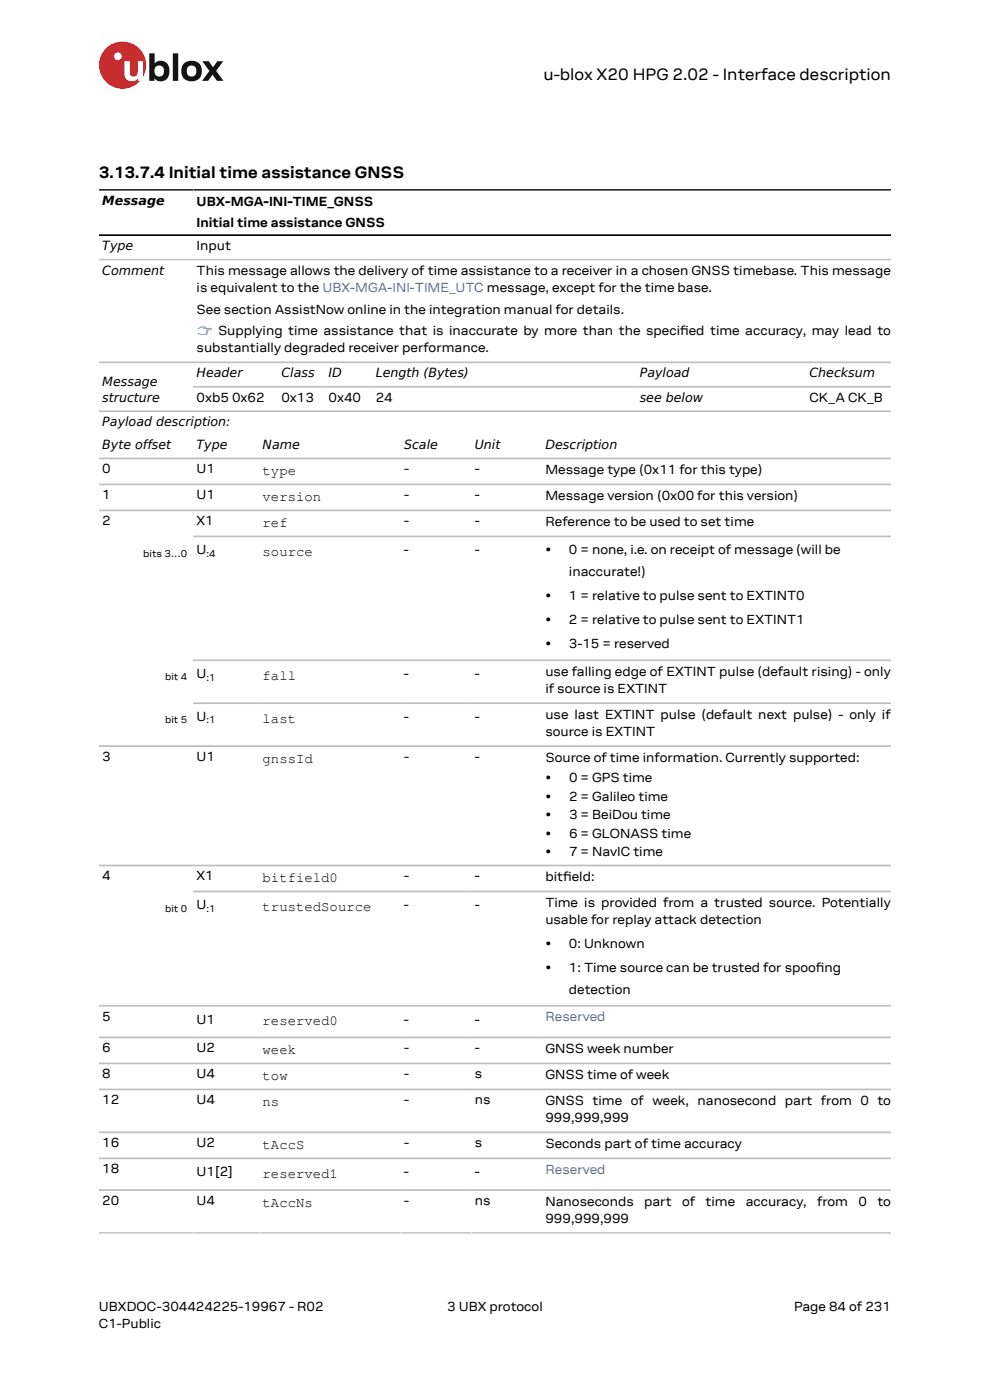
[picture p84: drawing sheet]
<svg xmlns="http://www.w3.org/2000/svg" width="210mm" height="297mm" viewBox="0 0 210 297" stroke-linecap="round" stroke-linejoin="round" font-family="sans-serif">
<defs><g id="words">
<g font-size="3.5">
<text x="115.3" y="17">u-blox X20 HPG 2.02 - Interface description</text>
<text x="21" y="37.9">3.13.7.4 Initial time assistance GNSS</text>
</g>
<g font-size="3">
<text x="55.7" y="100.8">type</text>
<text x="55.7" y="106.3">version</text>
<text x="55.7" y="111.8">ref</text>
<text x="55.7" y="117.9">source</text>
<text x="55.7" y="144.2">fall</text>
<text x="55.7" y="153.3">last</text>
<text x="55.7" y="161.8">gnssId</text>
<text x="55.7" y="187.1">bitfield0</text>
<text x="55.7" y="193.3">trustedSource</text>
<text x="55.7" y="217.5">reserved0</text>
<text x="55.7" y="223.6">week</text>
<text x="55.7" y="229.1">tow</text>
<text x="55.7" y="234.7">ns</text>
<text x="55.7" y="243.8">tAccS</text>
<text x="55.7" y="249.9">reserved1</text>
<text x="55.7" y="256">tAccNs</text>
</g>
<g font-size="2.8">
<text x="41.7" y="43.6">UBX-MGA-INI-TIME_GNSS</text>
<text x="41.7" y="48.1">Initial time assistance GNSS</text>
<text x="41.7" y="53.1">Input</text>
<text x="41.7" y="58.4">This message allows the delivery of time assistance to a receiver in a chosen GNSS timebase. This message</text>
<text x="41.7" y="62">is equivalent to the UBX-MGA-INI-TIME_UTC message, except for the time base.</text>
<text x="41.7" y="66.6">See section AssistNow online in the integration manual for details.</text>
<text x="144.3" y="71.1">i</text>
<text x="41.7" y="74.7">substantially degraded receiver performance.</text>
<text x="41.7" y="85.2">0xb5 0x62</text>
<text x="59.7" y="85.2">0x13</text>
<text x="69.7" y="85.2">0x40</text>
<text x="79.7" y="85.2">24</text>
<text x="171.7" y="85.2">CK_A CK_B</text>
<text x="21.7" y="100.4">0</text>
<text x="41.7" y="100.4">U1</text>
<text x="85.7" y="100.4">-</text>
<text x="100.7" y="100.4">-</text>
<text x="115.7" y="100.6">Message type (0x11 for this type)</text>
<text x="21.7" y="105.9">1</text>
<text x="41.7" y="105.9">U1</text>
<text x="85.7" y="105.9">-</text>
<text x="100.7" y="105.9">-</text>
<text x="115.7" y="106.1">Message version (0x00 for this version)</text>
<text x="21.7" y="111.4">2</text>
<text x="41.7" y="111.4">X1</text>
<text x="85.7" y="111.4">-</text>
<text x="100.7" y="111.4">-</text>
<text x="115.7" y="111.6">Reference to be used to set time</text>
<text x="41.7" y="117.6">U</text>
<text x="85.7" y="117.6">-</text>
<text x="100.7" y="117.6">-</text>
<text x="115.7" y="117.6">•</text>
<text x="120.7" y="117.6">0 = none, i.e. on receipt of message (will be</text>
<text x="120.7" y="122.1">inaccurate!)</text>
<text x="115.7" y="127.3">•</text>
<text x="120.7" y="127.3">1 = relative to pulse sent to EXTINT0</text>
<text x="115.7" y="132.4">•</text>
<text x="115.7" y="137.5">•</text>
<text x="120.7" y="132.4">2 = relative to pulse sent to EXTINT1</text>
<text x="120.7" y="137.5">3-15 = reserved</text>
<text x="41.7" y="143.8">U</text>
<text x="85.7" y="143.8">-</text>
<text x="100.7" y="143.8">-</text>
<text x="115.7" y="143.4">use falling edge of EXTINT pulse (default rising) - only</text>
<text x="115.7" y="147.1">if source is EXTINT</text>
<text x="41.7" y="152.9">U</text>
<text x="85.7" y="152.9">-</text>
<text x="100.7" y="152.9">-</text>
<text x="115.7" y="152.5">use last EXTINT pulse (default next pulse) - only if</text>
<text x="21.7" y="161.4">3</text>
<text x="41.7" y="161.4">U1</text>
<text x="85.7" y="161.4">-</text>
<text x="100.7" y="161.4">-</text>
<text x="115.7" y="156.2">source is EXTINT</text>
<text x="115.7" y="161.6">Source of time information. Currently supported:</text>
<text x="115.7" y="166">•</text>
<text x="120.7" y="166">0 = GPS time</text>
<text x="115.7" y="169.9">•</text>
<text x="115.7" y="173.8">•</text>
<text x="120.7" y="169.9">2 = Galileo time</text>
<text x="120.7" y="173.8">3 = BeiDou time</text>
<text x="115.7" y="177.7">•</text>
<text x="120.7" y="177.7">6 = GLONASS time</text>
<text x="115.7" y="181.6">•</text>
<text x="120.7" y="181.6">7 = NavIC time</text>
<text x="21.7" y="186.8">4</text>
<text x="41.7" y="186.8">X1</text>
<text x="85.7" y="186.8">-</text>
<text x="100.7" y="186.8">-</text>
<text x="115.7" y="186.9">bitf</text>
<text x="119.5" y="186.9">ield:</text>
<text x="41.7" y="192.9">U</text>
<text x="85.7" y="192.9">-</text>
<text x="100.7" y="192.9">-</text>
<text x="115.7" y="192.4">Time is provided from a trusted source. Potentially</text>
<text x="115.7" y="196.1">usable for replay attack detection</text>
<text x="115.7" y="201.1">•</text>
<text x="120.7" y="201.1">0: Unknown</text>
<text x="115.7" y="206.2">•</text>
<text x="120.7" y="206.2">1: Time source can be trusted for spoofng</text>
<text x="173.1" y="206.2">i</text>
<text x="120.7" y="210.8">detection</text>
<text x="21.7" y="216.5">5</text>
<text x="41.7" y="217.1">U1</text>
<text x="85.7" y="217.1">-</text>
<text x="100.7" y="217.1">-</text>
<text x="21.7" y="223.2">6</text>
<text x="41.7" y="223.2">U2</text>
<text x="85.7" y="223.2">-</text>
<text x="100.7" y="223.2">-</text>
<text x="115.7" y="223.4">GNSS week number</text>
<text x="21.7" y="228.8">8</text>
<text x="41.7" y="228.8">U4</text>
<text x="85.7" y="228.8">-</text>
<text x="100.7" y="228.8">s</text>
<text x="115.7" y="228.9">GNSS time of week</text>
<text x="21.7" y="234.3">12</text>
<text x="41.7" y="234.3">U4</text>
<text x="85.7" y="234.3">-</text>
<text x="100.7" y="234.3">ns</text>
<text x="115.7" y="234.4">GNSS time of week, nanosecond part from 0 to</text>
<text x="115.7" y="238.1">999,999,999</text>
<text x="21.7" y="243.4">16</text>
<text x="41.7" y="243.4">U2</text>
<text x="85.7" y="243.4">-</text>
<text x="100.7" y="243.4">s</text>
<text x="115.7" y="243.5">Seconds part of time accuracy</text>
<text x="21.7" y="248.9">18</text>
<text x="41.7" y="249.5">U1[2]</text>
<text x="85.7" y="249.5">-</text>
<text x="100.7" y="249.5">-</text>
<text x="21.7" y="255.6">20</text>
<text x="41.7" y="255.6">U4</text>
<text x="85.7" y="255.6">-</text>
<text x="100.7" y="255.6">ns</text>
<text x="115.7" y="255.8">Nanoseconds</text>
<text x="136.6" y="255.8">part</text>
<text x="144.7" y="255.8">of</text>
<text x="149.7" y="255.8">time</text>
<text x="158.2" y="255.8">accuracy,</text>
<text x="173.3" y="255.8">from</text>
<text x="182.1" y="255.8">0</text>
<text x="186.1" y="255.8">to</text>
<text x="115.7" y="259.4">999,999,999</text>
<text x="21" y="278">UBXDOC-304424225-19967 - R02</text>
<text x="21" y="281.8">C1-Public</text>
<text x="94.9" y="278">3 UBX protocol</text>
<text x="168.4" y="278">Page 84 of 231</text>
</g>
<g font-size="2.8" fill="#4664b4">
<text x="41.7" y="71.1">☞ Supplying time assistance that is inaccurate by more than the specifed time accuracy, may lead to</text>
<text x="115.7" y="216.7">Reserved</text>
<text x="115.7" y="249">Reserved</text>
</g>
<g font-size="2.7">
<text x="21.7" y="43.5">Message</text>
<text x="21.7" y="53.1">Type</text>
<text x="21.7" y="58.3">Comment</text>
<text x="21.7" y="81.8">Message</text>
<text x="41.7" y="80.1">Header</text>
<text x="59.7" y="80.1">Class</text>
<text x="69.7" y="80.1">ID</text>
<text x="79.7" y="80.1">Length (Bytes)</text>
<text x="135.7" y="80.1">Payload</text>
<text x="171.7" y="80.1">Checksum</text>
<text x="21.7" y="85.3">structure</text>
<text x="135.7" y="85.3">see below</text>
<text x="21.7" y="90.4">Payload description:</text>
<text x="21.7" y="95.3">Byte offset</text>
<text x="41.7" y="95.3">Type</text>
<text x="55.7" y="95.3">Name</text>
<text x="85.7" y="95.3">Scale</text>
<text x="100.7" y="95.3">Unit</text>
<text x="115.7" y="95.3">Description</text>
</g>
<g font-size="2.1">
<text x="30.4" y="118.1">bits 3…0</text>
<text x="43.8" y="118.1">:4</text>
<text x="35" y="144.2">bit 4</text>
<text x="43.8" y="144.4">:1</text>
<text x="35" y="153.3">bit 5</text>
<text x="43.8" y="153.5">:1</text>
<text x="35" y="193.4">bit 0</text>
<text x="43.8" y="193.4">:1</text>
</g>
</g></defs>
<circle cx="26" cy="13.8" r="5" fill="#ed2023"/>
<circle cx="25" cy="11.9" r=".83" fill="#fff"/>
<g fill="#151516">
<path d="M36.7 11.3h1.1v5.9h-1.1z"/>
<path d="M42.9 13h1.4l.9 1.3 .9-1.3h1.3l-1.6 2 1.6 2.2h-1.4l-.9-1.4-1 1.4h-1.2l1.5-2.1z"/>
<path d="M33 14.2a1.17 1.17 0 0 0-.1 1.5 1.17 1.17 0 0 0 1.4 .4 1.16 1.16 0 0 0 .4-1.6 1.16 1.16 0 0 0-1.7-.3zM31.7 11.3h1.1v2.2a1.82 1.82 0 0 1 2.2-.4 1.82 1.82 0 0 1 .9 2 1.83 1.83 0 0 1-1 2 1.83 1.83 0 0 1-2.1-.5v.6h-1.1z"/>
<path d="M39.9 14.2a1.18 1.18 0 0 0-.2 1.5 1.18 1.18 0 0 0 1.5 .4 1.18 1.18 0 0 0 .4-1.6 1.18 1.18 0 0 0-1.5-.5zM38.4 15a2.25 2.25 0 0 1 4.5 0 2.25 2.25 0 0 1-4.5 0z"/>
</g>
<path d="M26.4 13h1.1v2.5a.84 .84 0 0 0 1 .7 .84 .84 0 0 0 .7-.9v-2.3h1.1v4.2h-1.1v-.5a1.59 1.59 0 0 1-1.8 .5 1.59 1.59 0 0 1-1-1.6z" fill="#fff"/>
<path d="M21 40.3h168M21 49.9h168" fill="none" stroke="#000" stroke-width=".35"/>
<g fill="none" stroke="#bebebe" stroke-width=".35">
<path d="M21 55.1h168M21 76.9h168M21 87.2h168M21 97.2h168M41 82.1h148M21 102.8h168M21 108.3h168M41 113.8h148M21 158.3h168M41 140.1h148M41 149.2h148M21 183.6h168"/>
<path d="M41 189.1h148M21 213.4h168M21 220.1h168M21 225.6h168M21 231.1h168M21 240.2h168M21 245.7h168M21 252.5h168M21 261.6h168"/>
</g>
<use href="#words"/>
</svg>
